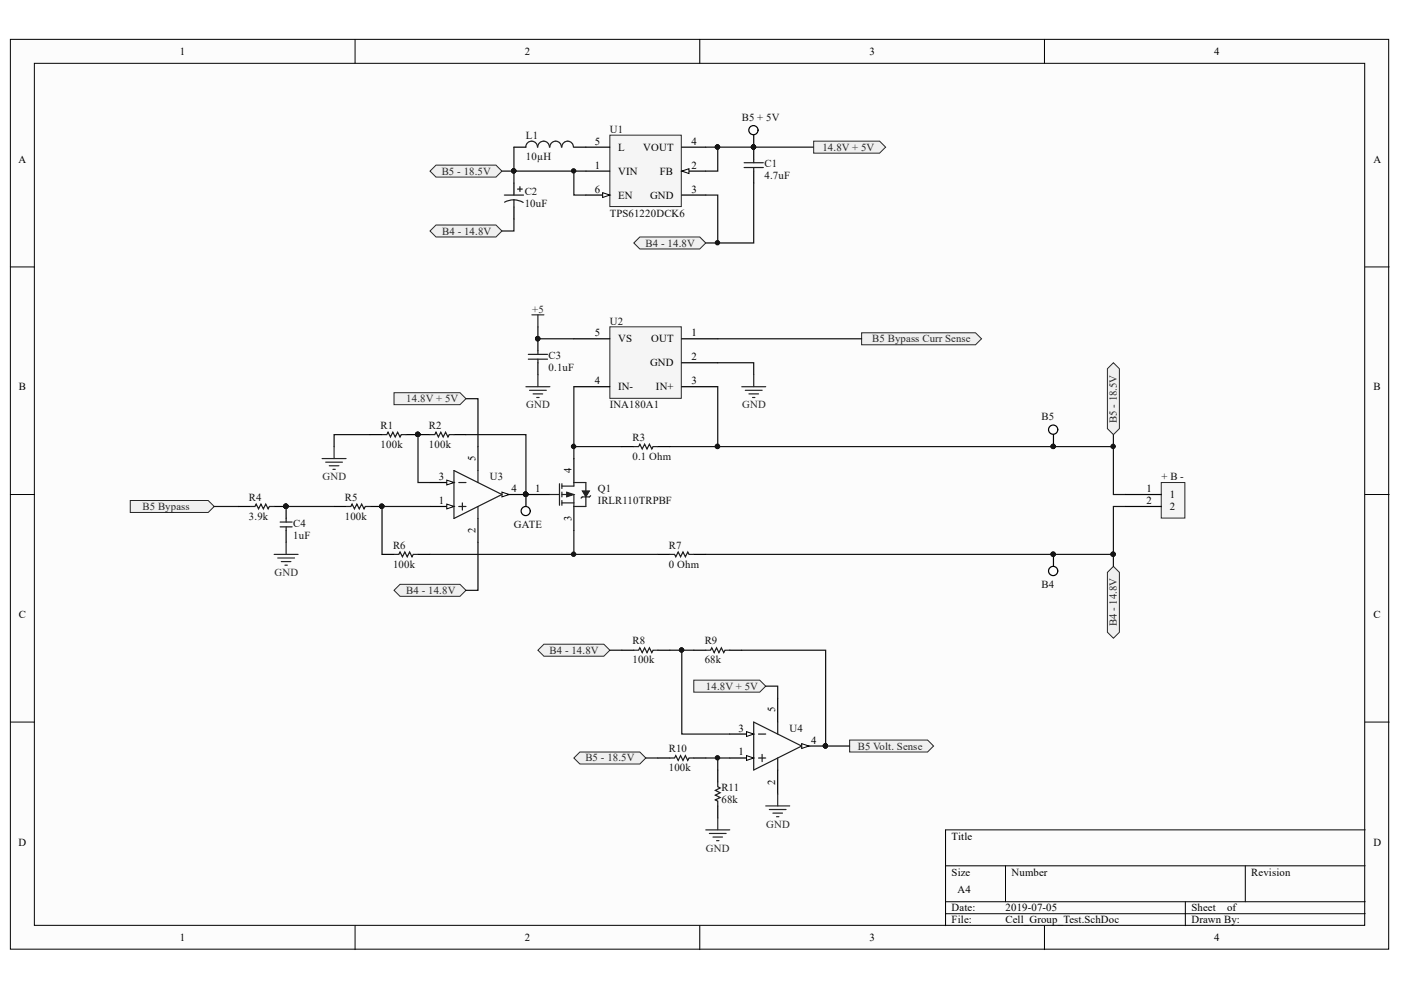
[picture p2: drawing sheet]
<svg xmlns="http://www.w3.org/2000/svg" width="297mm" height="210mm" viewBox="0 0 297 210" stroke-linecap="round" stroke-linejoin="round" font-family="sans-serif">
<defs><g id="words">
<g font-size="2.3">
<text x="38.2" y="11.7">1</text>
<text x="111.2" y="11.7">2</text>
<text x="184.3" y="11.7">3</text>
<text x="257.4" y="11.7">4</text>
<text x="3.9" y="34.5">A</text>
<text x="126.1" y="35.8">1</text>
<text x="126.1" y="30.7">5</text>
<text x="131" y="31.9">L</text>
<text x="136.4" y="31.9">VOUT</text>
<text x="146.6" y="35.8">2</text>
<text x="146.6" y="30.7">4</text>
<text x="291.2" y="34.5">A</text>
<text x="126.1" y="40.8">6</text>
<text x="131" y="37">VIN</text>
<text x="139.9" y="37">FB</text>
<text x="146.6" y="40.8">3</text>
<text x="131" y="42.1">EN</text>
<text x="137.8" y="42.1">GND</text>
<text x="126.1" y="71.3">5</text>
<text x="146.6" y="71.3">1</text>
<text x="131" y="72.6">VS</text>
<text x="137.8" y="77.7">GND</text>
<text x="138.1" y="72.6">OUT</text>
<text x="146.6" y="76.4">2</text>
<text x="4" y="82.8">B</text>
<text x="126.1" y="81.5">4</text>
<text x="131" y="82.8">IN-</text>
<text x="139.1" y="82.8">IN+</text>
<text x="146.6" y="81.5">3</text>
<text x="291.2" y="82.8">B</text>
<text x="93.1" y="101.8">3</text>
<text x="100.8" y="97.7" transform="rotate(-90 100.8 97.7)">5</text>
<text x="121.1" y="100.2" transform="rotate(-90 121.1 100.2)">4</text>
<text x="93.1" y="106.9">1</text>
<text x="108.5" y="104.4">4</text>
<text x="113.4" y="104.4">1</text>
<text x="243.1" y="104.4">1</text>
<text x="243.1" y="106.9">2</text>
<text x="248" y="105.7">1</text>
<text x="100.8" y="113.1" transform="rotate(-90 100.8 113.1)">2</text>
<text x="121.1" y="110.6" transform="rotate(-90 121.1 110.6)">3</text>
<text x="248" y="108.2">2</text>
<text x="4" y="131">C</text>
<text x="291.2" y="131">C</text>
<text x="156.6" y="155.1">3</text>
<text x="164.4" y="151.1" transform="rotate(-90 164.4 151.1)">5</text>
<text x="156.6" y="160.2">1</text>
<text x="172" y="157.6">4</text>
<text x="164.4" y="166.4" transform="rotate(-90 164.4 166.4)">2</text>
<text x="3.9" y="179.3">D</text>
<text x="201.8" y="178">Title</text>
<text x="291.2" y="179.3">D</text>
<text x="201.8" y="185.6">Size</text>
<text x="214.5" y="185.6">Number</text>
<text x="265.3" y="185.6">Revision</text>
<text x="203" y="189.4">A4</text>
<text x="201.8" y="193.2">Date:</text>
<text x="201.8" y="195.8">File:</text>
<text x="213.2" y="193.2">2019-07-05</text>
<text x="213.2" y="195.8">Cell_Group_Test.SchDoc</text>
<text x="252.6" y="193.2">Sheet</text>
<text x="252.6" y="195.8">Drawn By:</text>
<text x="260.2" y="193.2">of</text>
<text x="38.2" y="199.6">1</text>
<text x="111.2" y="199.6">2</text>
<text x="184.3" y="199.6">3</text>
<text x="257.4" y="199.6">4</text>
</g>
<g font-size="2.3" fill="#0e0e0e">
<text x="111.5" y="29.4">L1</text>
<text x="129.3" y="28.1">U1</text>
<text x="157.3" y="25.6">B5 + 5V</text>
<text x="111.5" y="34">10µH</text>
<text x="162.1" y="35.5">C1</text>
<text x="111.2" y="41.3">C2</text>
<text x="162.1" y="38">4.7uF</text>
<text x="111.2" y="44">10uF</text>
<text x="129.3" y="46">TPS61220DCK6</text>
<text x="129.3" y="68.8">U2</text>
<text x="116.3" y="76.2">C3</text>
<text x="116.3" y="78.7">0.1uF</text>
<text x="129.3" y="86.6">INA180A1</text>
<text x="220.8" y="89.1">B5</text>
<text x="80.7" y="90.9">R1</text>
<text x="80.7" y="94.9">100k</text>
<text x="90.9" y="90.9">R2</text>
<text x="90.9" y="94.9">100k</text>
<text x="134.1" y="93.4">R3</text>
<text x="103.9" y="101.8">U3</text>
<text x="134.1" y="97.5">0.1 Ohm</text>
<text x="246.3" y="101.8">+ B -</text>
<text x="52.8" y="106.2">R4</text>
<text x="73.1" y="106.2">R5</text>
<text x="126.7" y="104.4">Q1</text>
<text x="126.7" y="106.9">IRLR110TRPBF</text>
<text x="52.8" y="110.2">3.9k</text>
<text x="62.2" y="111.7">C4</text>
<text x="73.1" y="110.2">100k</text>
<text x="109" y="112">GATE</text>
<text x="62.2" y="114.3">1uF</text>
<text x="83.3" y="116.3">R6</text>
<text x="141.8" y="116.3">R7</text>
<text x="83.3" y="120.4">100k</text>
<text x="141.8" y="120.4">0 Ohm</text>
<text x="220.8" y="124.7">B4</text>
<text x="134.1" y="136.6">R8</text>
<text x="149.4" y="136.6">R9</text>
<text x="134.1" y="140.7">100k</text>
<text x="149.4" y="140.7">68k</text>
<text x="167.4" y="155.1">U4</text>
<text x="141.8" y="159.4">R10</text>
<text x="141.8" y="163.6">100k</text>
<text x="153" y="167.6">R11</text>
<text x="153" y="170.2">68k</text>
</g>
<g font-size="2.3" fill="#262626">
<text x="174.4" y="31.9">14.8V + 5V</text>
<text x="93.7" y="37">B5 - 18.5V</text>
<text x="93.7" y="49.8">B4 - 14.8V</text>
<text x="136.9" y="52.3">B4 - 14.8V</text>
<text x="112.9" y="66.3">+5</text>
<text x="184.9" y="72.6">B5 Bypass Curr Sense</text>
<text x="86.1" y="85.3">14.8V + 5V</text>
<text x="111.6" y="86.6">GND</text>
<text x="157.4" y="86.6">GND</text>
<text x="236.8" y="89.7" transform="rotate(-90 236.8 89.7)">B5 - 18.5V</text>
<text x="68.4" y="101.8">GND</text>
<text x="30.2" y="108.2">B5 Bypass</text>
<text x="58.2" y="122.1">GND</text>
<text x="86.1" y="125.9">B4 - 14.8V</text>
<text x="236.8" y="132.8" transform="rotate(-90 236.8 132.8)">B4 - 14.8V</text>
<text x="116.5" y="138.6">B4 - 14.8V</text>
<text x="149.7" y="146.2">14.8V + 5V</text>
<text x="124.1" y="161.5">B5 - 18.5V</text>
<text x="181.9" y="158.9">B5 Volt. Sense</text>
<text x="162.4" y="175.5">GND</text>
<text x="149.7" y="180.6">GND</text>
</g>
</g></defs>
<g fill="#fcfcfc" stroke="#000" stroke-width=".21">
<path d="M2.2 8.3h292.2v192.9h-292.2z"/>
<path d="M7.3 13.4h282v182.8h-282z"/>
</g>
<g fill="none" stroke="#000" stroke-width=".21">
<path d="M75.3 8.3v5.1M148.4 8.3v5.1M221.4 8.3v5.1M2.2 56.6h5.1M289.4 56.6h5.1M2.2 104.8h5.1M289.4 104.8h5.1M2.2 153.1h5.1M289.4 153.1h5.1M289.4 176h-88.9v20.3M75.3 196.3v5M148.4 196.3v5"/>
<path d="M200.5 183.6h88.9M200.5 191.2h88.9M200.5 193.7h88.9M213.2 183.6v7.6M221.4 196.3v5M251.3 191.2v5.1M264 183.6v7.6"/>
</g>
<path d="M27.6 106.1h16.5l1.3 1.3-1.3 1.3h-16.5z" fill-rule="evenodd" fill="#f0f0f0" stroke="#262626" stroke-width=".21"/>
<path d="M236.1 92.1v12.7h2.5" fill="none" stroke="#0e0e0e" stroke-width=".25"/>
<path d="M91.2 107.4h5.1M101.3 109.9v5.1M139.5 117.5h2.5M147.1 117.5h2.5" fill="none" stroke="#000" stroke-width=".25"/>
<path d="M142 117.5h1l.3 .6 .5-1.1 .5 1.1 .5-1.1 .5 1.1 .5-1.1 .3 .5h1" fill="none" stroke="#1c1c1c" stroke-width=".25"/>
<path d="M94.7 106.9l1.6 .5-1.6 .5z" fill="#fcfcfc" stroke="#000" stroke-width=".21"/>
<path d="M91.2 102.3h5.1" fill="none" stroke="#000" stroke-width=".25"/>
<path d="M94.7 101.8l1.6 .5-1.6 .5z" fill="#fcfcfc" stroke="#000" stroke-width=".21"/>
<path d="M101.3 94.7v5.1M106.4 104.8h5.1" fill="none" stroke="#000" stroke-width=".25"/>
<path d="M106.4 104.3l1.5 .5-1.5 .6z" fill="#fcfcfc" stroke="#000" stroke-width=".21"/>
<circle cx="111.4" cy="104.8" r=".46" fill="#0e0e0e" stroke="#0e0e0e" stroke-width=".21"/>
<path d="M96.3 99.8l10.1 5-10.1 5.1zM101.3 99.8v2.5M97.3 102.3h1.5M97.3 107.4h1.5M98 106.6v1.5M101.3 107.4v2.5" fill="none" stroke="#1c1c1c" stroke-width=".25"/>
<g fill="#f0f0f0" stroke="#262626" stroke-width=".21">
<path d="M234.8 121.4l1.3-1.3 1.2 1.3v12.7l-1.2 1.2-1.3-1.2z" fill-rule="evenodd"/>
<path d="M83.5 125.2l1.3-1.3h12.7l1.3 1.3-1.3 1.2h-12.7z" fill-rule="evenodd"/>
</g>
<path d="M78.5 92.1h-7.7v2.6M88.6 92.1v10.2h2.6M91.2 107.4h-10.2v10.1" fill="none" stroke="#0e0e0e" stroke-width=".25"/>
<g fill="#0e0e0e" stroke="#0e0e0e" stroke-width=".21">
<circle cx="80.9" cy="107.3" r=".46"/>
<circle cx="88.6" cy="92.1" r=".46"/>
</g>
<path d="M68.3 97.2h5.1M69.1 98h3.5M69.8 98.8h2.1M70.6 99.5h.5M70.8 94.7v2.5" fill="none" stroke="#262626" stroke-width=".25"/>
<path d="M129.3 69.3h15.1v15.2h-15.1z" fill="#f5f5f5" stroke="#262626" stroke-width=".21"/>
<path d="M114 71.8v2.6M114 76.9v2.6M121.7 71.8h7.6M144.6 71.8h7.6M144.6 76.9h7.6M121.7 82h7.6M144.6 82h7.6" fill="none" stroke="#000" stroke-width=".25"/>
<path d="M112.8 66.8h2.5M114 66.8v2.5M114 79.5v2.5M159.8 79.5v2.5M111.5 82h5.1M112.3 82.8h3.5M113 83.5h2.1M113.8 84.3h.5M157.3 82h5M158 82.8h3.6M158.8 83.5h2M159.5 84.3h.6" fill="none" stroke="#262626" stroke-width=".25"/>
<path d="M114 69.3v2.5h7.7M152.2 76.9h7.6v2.6" fill="none" stroke="#0e0e0e" stroke-width=".25"/>
<circle cx="114" cy="71.8" r=".46" fill="#0e0e0e" stroke="#0e0e0e" stroke-width=".21"/>
<path d="M112 76.2h4.1M112 75.1h4.1M114 74.4v.7M114 76.2v.7" fill="none" stroke="#1c1c1c" stroke-width=".25"/>
<path d="M182.7 70.6h24.1l1.3 1.2-1.3 1.3h-24.1z" fill-rule="evenodd" fill="#f0f0f0" stroke="#262626" stroke-width=".21"/>
<path d="M152.2 71.8h30.5M121.7 94.7h10.1M152.2 82v12.7h-10.2M91.2 117.5h48.3M101.3 115v10.2h-2.5M149.6 117.5h86.5v2.6" fill="none" stroke="#0e0e0e" stroke-width=".25"/>
<path d="M78.5 92.1h2.5M86.1 92.1h5.1M96.3 92.1h2.5M70.8 107.4h2.6M78.5 107.4h2.5M81 117.5h2.5M88.6 117.5h2.6M154.7 160.7h5.1M164.9 163.3v5" fill="none" stroke="#000" stroke-width=".25"/>
<g fill="#0e0e0e" stroke="#0e0e0e" stroke-width=".21">
<circle cx="88.6" cy="92.1" r=".46"/>
<circle cx="80.9" cy="107.3" r=".46"/>
<circle cx="121.6" cy="94.7" r=".47"/>
<circle cx="152.1" cy="94.7" r=".47"/>
<circle cx="236" cy="117.5" r=".47"/>
</g>
<path d="M81 92.1h1l.3-.5 .5 1.1 .5-1.1 .5 1.1 .5-1.1 .5 1.1 .3-.6h1M91.2 92.1h1l.2-.5 .5 1.1 .6-1.1 .5 1.1 .5-1.1 .5 1.1 .2-.6h1.1M73.4 107.4h1l.2-.5 .6 1 .5-1 .5 1 .5-1 .5 1 .2-.5h1.1M83.5 117.5h1.1l.2-.5 .5 1.1 .5-1.1 .5 1.1 .5-1.1 .6 1.1 .2-.6h1" fill="none" stroke="#1c1c1c" stroke-width=".25"/>
<path d="M158.3 160.2l1.5 .5-1.5 .5z" fill="#fcfcfc" stroke="#000" stroke-width=".21"/>
<path d="M154.7 155.6h5.1" fill="none" stroke="#000" stroke-width=".25"/>
<path d="M158.3 155.1l1.5 .5-1.5 .5z" fill="#fcfcfc" stroke="#000" stroke-width=".21"/>
<path d="M164.9 148v5.1M170 158.2h5.1" fill="none" stroke="#000" stroke-width=".25"/>
<path d="M170 157.7l1.5 .5-1.5 .5z" fill="#fcfcfc" stroke="#000" stroke-width=".21"/>
<g fill="#0e0e0e" stroke="#0e0e0e" stroke-width=".21">
<circle cx="175" cy="158.1" r=".46"/>
<circle cx="236" cy="117.5" r=".47"/>
</g>
<path d="M159.8 153.1l10.2 5.1-10.2 5.1zM160.8 155.6h1.5M161.6 160v1.5M164.9 153.1v2.5M160.8 160.7h1.5M164.9 160.7v2.6" fill="none" stroke="#1c1c1c" stroke-width=".25"/>
<path d="M238.6 107.4h-2.5v10.1" fill="none" stroke="#0e0e0e" stroke-width=".25"/>
<path d="M162.3 170.9h5.1M163.1 171.6h3.6M163.9 172.4h2M164.6 173.2h.5M164.9 168.3v2.6" fill="none" stroke="#262626" stroke-width=".25"/>
<path d="M129.3 28.7h15.1v15.1h-15.1z" fill="#f5f5f5" stroke="#262626" stroke-width=".21"/>
<path d="M124.2 36.3h5.1M144.6 36.3h5" fill="none" stroke="#000" stroke-width=".25"/>
<path d="M144.6 36.3l1.5-.5v1z" fill="#fcfcfc" stroke="#000" stroke-width=".21"/>
<path d="M124.2 31.2h5.1M144.6 31.2h5M124.2 41.4h5.1M144.6 41.4h5" fill="none" stroke="#000" stroke-width=".25"/>
<path d="M127.8 40.9l1.5 .5-1.5 .5z" fill="#fcfcfc" stroke="#000" stroke-width=".21"/>
<path d="M109 31.2h2.5M109 38.8v2.6M121.7 31.2h2.5M159.8 31.2v2.5M159.8 36.3v2.5M109 43.9v2.5" fill="none" stroke="#000" stroke-width=".25"/>
<g fill="#0e0e0e" stroke="#0e0e0e" stroke-width=".21">
<circle cx="159.7" cy="31.2" r=".46"/>
<circle cx="152.1" cy="51.5" r=".46"/>
<circle cx="108.9" cy="36.2" r=".46"/>
<circle cx="121.6" cy="36.2" r=".46"/>
</g>
<g fill="none" stroke="#1c1c1c" stroke-width=".25">
<path d="M110.2 39.6v1M113.9 31.2a1.23 1.23 0 0 0-1.2-1.3 1.23 1.23 0 0 0-1.2 1.3M116.5 31.2a1.23 1.23 0 0 0-1.2-1.3 1.23 1.23 0 0 0-1.3 1.3M119 31.2a1.22 1.22 0 0 0-1.2-1.3 1.22 1.22 0 0 0-1.2 1.3M121.6 31.2a1.22 1.22 0 0 0-1.3-1.3 1.22 1.22 0 0 0-1.2 1.3M157.8 35.5h4M157.8 34.5h4M159.8 33.7v.8M159.8 35.5v.8M106.9 41.4h4.1M109 42.4l1.2 .2 .7 .3M109 42.4l-1.3 .1-.7 .4"/>
<path d="M109 42.4v1.5M109.7 40.1h1"/>
</g>
<path d="M106.4 36.3h2.6v2.5M109 31.2v5.1h15.2M121.7 36.3v5.1h2.5M159.8 38.8v12.7h-10.2M109 46.4v2.6h-2.6M149.6 41.4h2.6v10.1" fill="none" stroke="#0e0e0e" stroke-width=".25"/>
<g fill="#f0f0f0" stroke="#262626" stroke-width=".21">
<path d="M91.2 49l1.2-1.3h12.8l1.2 1.3-1.2 1.2h-12.8z" fill-rule="evenodd"/>
<path d="M134.4 51.5l1.3-1.3h12.7l1.2 1.3-1.2 1.3h-12.7z" fill-rule="evenodd"/>
<path d="M91.2 36.3l1.2-1.3h12.8l1.2 1.3-1.2 1.3h-12.8z" fill-rule="evenodd"/>
</g>
<path d="M149.6 31.2h2.6v5.1h-2.6M152.2 31.2h20.3" fill="none" stroke="#0e0e0e" stroke-width=".25"/>
<circle cx="152.1" cy="31.2" r=".47" fill="#0e0e0e" stroke="#0e0e0e" stroke-width=".21"/>
<path d="M172.5 29.9h14l1.3 1.3-1.3 1.3h-14z" fill-rule="evenodd" fill="#f0f0f0" stroke="#262626" stroke-width=".21"/>
<path d="M98.8 84.5h2.5v10.2" fill="none" stroke="#0e0e0e" stroke-width=".25"/>
<g fill="#f0f0f0" stroke="#262626" stroke-width=".21">
<path d="M83.5 83.3h14l1.3 1.2-1.3 1.3h-14z" fill-rule="evenodd"/>
<path d="M147.1 144.2h14l1.2 1.3-1.2 1.2h-14z" fill-rule="evenodd"/>
</g>
<path d="M162.3 145.5h2.6v2.5" fill="none" stroke="#0e0e0e" stroke-width=".25"/>
<path d="M180.1 156.9h16.6l1.2 1.3-1.2 1.2h-16.6z" fill-rule="evenodd" fill="#f0f0f0" stroke="#262626" stroke-width=".21"/>
<path d="M142 137.9h2.6M147.1 137.9h-2.5v17.7h10.1M157.3 137.9h17.8v20.3h5M149.6 160.7h5.1M152.2 160.7v2.6" fill="none" stroke="#0e0e0e" stroke-width=".25"/>
<g fill="#0e0e0e" stroke="#0e0e0e" stroke-width=".21">
<circle cx="175" cy="158.1" r=".46"/>
<circle cx="144.5" cy="137.8" r=".46"/>
<circle cx="152.1" cy="160.7" r=".46"/>
</g>
<path d="M131.8 137.9h2.6M139.5 137.9h2.5M147.1 137.9h2.5M154.7 137.9h2.6M139.5 160.7h2.5M147.1 160.7h2.5M152.2 163.3v2.5M152.2 170.9v2.5" fill="none" stroke="#000" stroke-width=".25"/>
<path d="M134.4 137.9h1l.3-.5 .5 1 .5-1 .5 1 .5-1 .5 1 .3-.5h1M149.6 137.9h1.1l.2-.5 .5 1 .5-1 .5 1 .5-1 .5 1 .3-.5h1M142 160.7h1l.3-.5 .5 1 .5-1 .5 1 .5-1 .5 1 .3-.5h1M152.2 165.8v1l.5 .3-1 .5 1 .5-1 .5 1 .5-1 .5 .5 .3v1" fill="none" stroke="#1c1c1c" stroke-width=".25"/>
<path d="M149.6 176h5.1M150.4 176.7h3.6M151.2 177.5h2M151.9 178.2h.5M152.2 173.4v2.6" fill="none" stroke="#262626" stroke-width=".25"/>
<path d="M121.7 160.7l1.2-1.3h12.8l1.2 1.3-1.2 1.3h-12.8z" fill-rule="evenodd" fill="#f0f0f0" stroke="#262626" stroke-width=".21"/>
<path d="M136.9 160.7h2.6" fill="none" stroke="#0e0e0e" stroke-width=".25"/>
<path d="M114 137.9l1.3-1.3h12.7l1.3 1.3-1.3 1.2h-12.7z" fill-rule="evenodd" fill="#f0f0f0" stroke="#262626" stroke-width=".21"/>
<path d="M152.2 94.7h83.9M129.3 137.9h2.5" fill="none" stroke="#0e0e0e" stroke-width=".25"/>
<g fill="#0e0e0e" stroke="#0e0e0e" stroke-width=".21">
<circle cx="152.1" cy="94.7" r=".47"/>
<circle cx="236" cy="94.7" r=".47"/>
</g>
<path d="M234.8 78.2l1.3-1.3 1.2 1.3v12.7l-1.2 1.2-1.3-1.2z" fill-rule="evenodd" fill="#f0f0f0" stroke="#262626" stroke-width=".21"/>
<path d="M121.7 97.2v5.1M131.8 94.7h2.6M139.5 94.7h2.5M50.5 107.4h2.5M58.1 107.4h2.6v2.5M60.7 112.5v2.5M111.5 104.8h5.1M121.7 107.4v5.1" fill="none" stroke="#000" stroke-width=".25"/>
<g fill="#0e0e0e" stroke="#0e0e0e" stroke-width=".21">
<circle cx="60.6" cy="107.3" r=".46"/>
<circle cx="111.4" cy="104.8" r=".46"/>
<circle cx="121.6" cy="117.5" r=".47"/>
</g>
<g fill="none" stroke="#1c1c1c" stroke-width=".25">
<path d="M134.4 94.7h1l.3-.5 .5 1 .5-1 .5 1 .5-1 .5 1 .3-.5h1M53 107.4h1.1l.2-.5 .5 1 .5-1 .5 1 .5-1 .6 1 .2-.5h1M59.4 111.7h2.5M59.4 110.7h2.5M60.7 109.9v.8M60.7 111.7v.8M116.6 104.8h2M118.6 102.6v4.5M119.1 103.1h2.6v-.8h2.5v1.8M119.1 104.8h2.6v2.6h2.5v-2M119.1 106.6h2.6M119.1 102.6v1"/>
<path d="M119.1 104.3v1.1M119.1 106.1v1M125.2 105.1l-.2 .3h-1.5l-.3 .2"/>
</g>
<path d="M98.8 92.1h12.7v12.7M121.7 82v15.2M45.4 107.4h5.1M60.7 107.4h10.1M121.7 112.5v5" fill="none" stroke="#0e0e0e" stroke-width=".25"/>
<path d="M58.1 117.5h5.1M58.9 118.3h3.5M59.6 119.1h2.1M60.4 119.8h.5M60.7 115v2.5" fill="none" stroke="#262626" stroke-width=".25"/>
<g fill="#1c1c1c" stroke="#1c1c1c" stroke-width=".21">
<path d="M123.5 104.1h1.5l-.8 1.3z"/>
<path d="M120.1 104.3l1.6 .5-1.6 .6z"/>
</g>
<circle cx="223.3" cy="121.1" r=".98" fill="#fefefe" stroke="#000" stroke-width=".25"/>
<path d="M223.4 117.5v2.6" fill="none" stroke="#000" stroke-width=".25"/>
<circle cx="223.3" cy="117.5" r=".47" fill="#0e0e0e" stroke="#0e0e0e" stroke-width=".21"/>
<circle cx="111.5" cy="108.4" r=".97" fill="#fefefe" stroke="#000" stroke-width=".25"/>
<path d="M111.5 104.8v2.6" fill="none" stroke="#000" stroke-width=".25"/>
<circle cx="111.4" cy="104.8" r=".46" fill="#0e0e0e" stroke="#0e0e0e" stroke-width=".21"/>
<circle cx="159.7" cy="27.6" r=".97" fill="#fefefe" stroke="#000" stroke-width=".25"/>
<path d="M159.8 28.7v2.5" fill="none" stroke="#000" stroke-width=".25"/>
<circle cx="159.7" cy="31.2" r=".46" fill="#0e0e0e" stroke="#0e0e0e" stroke-width=".21"/>
<circle cx="223.3" cy="91.1" r=".98" fill="#fefefe" stroke="#000" stroke-width=".25"/>
<path d="M223.4 92.1v2.6" fill="none" stroke="#000" stroke-width=".25"/>
<circle cx="223.3" cy="94.7" r=".47" fill="#0e0e0e" stroke="#0e0e0e" stroke-width=".21"/>
<path d="M246.2 102.3h5v7.6h-5z" fill="#f5f5f5" stroke="#262626" stroke-width=".21"/>
<path d="M238.6 104.8h7.6M238.6 107.4h7.6" fill="none" stroke="#000" stroke-width=".25"/>
<use href="#words"/>
</svg>
